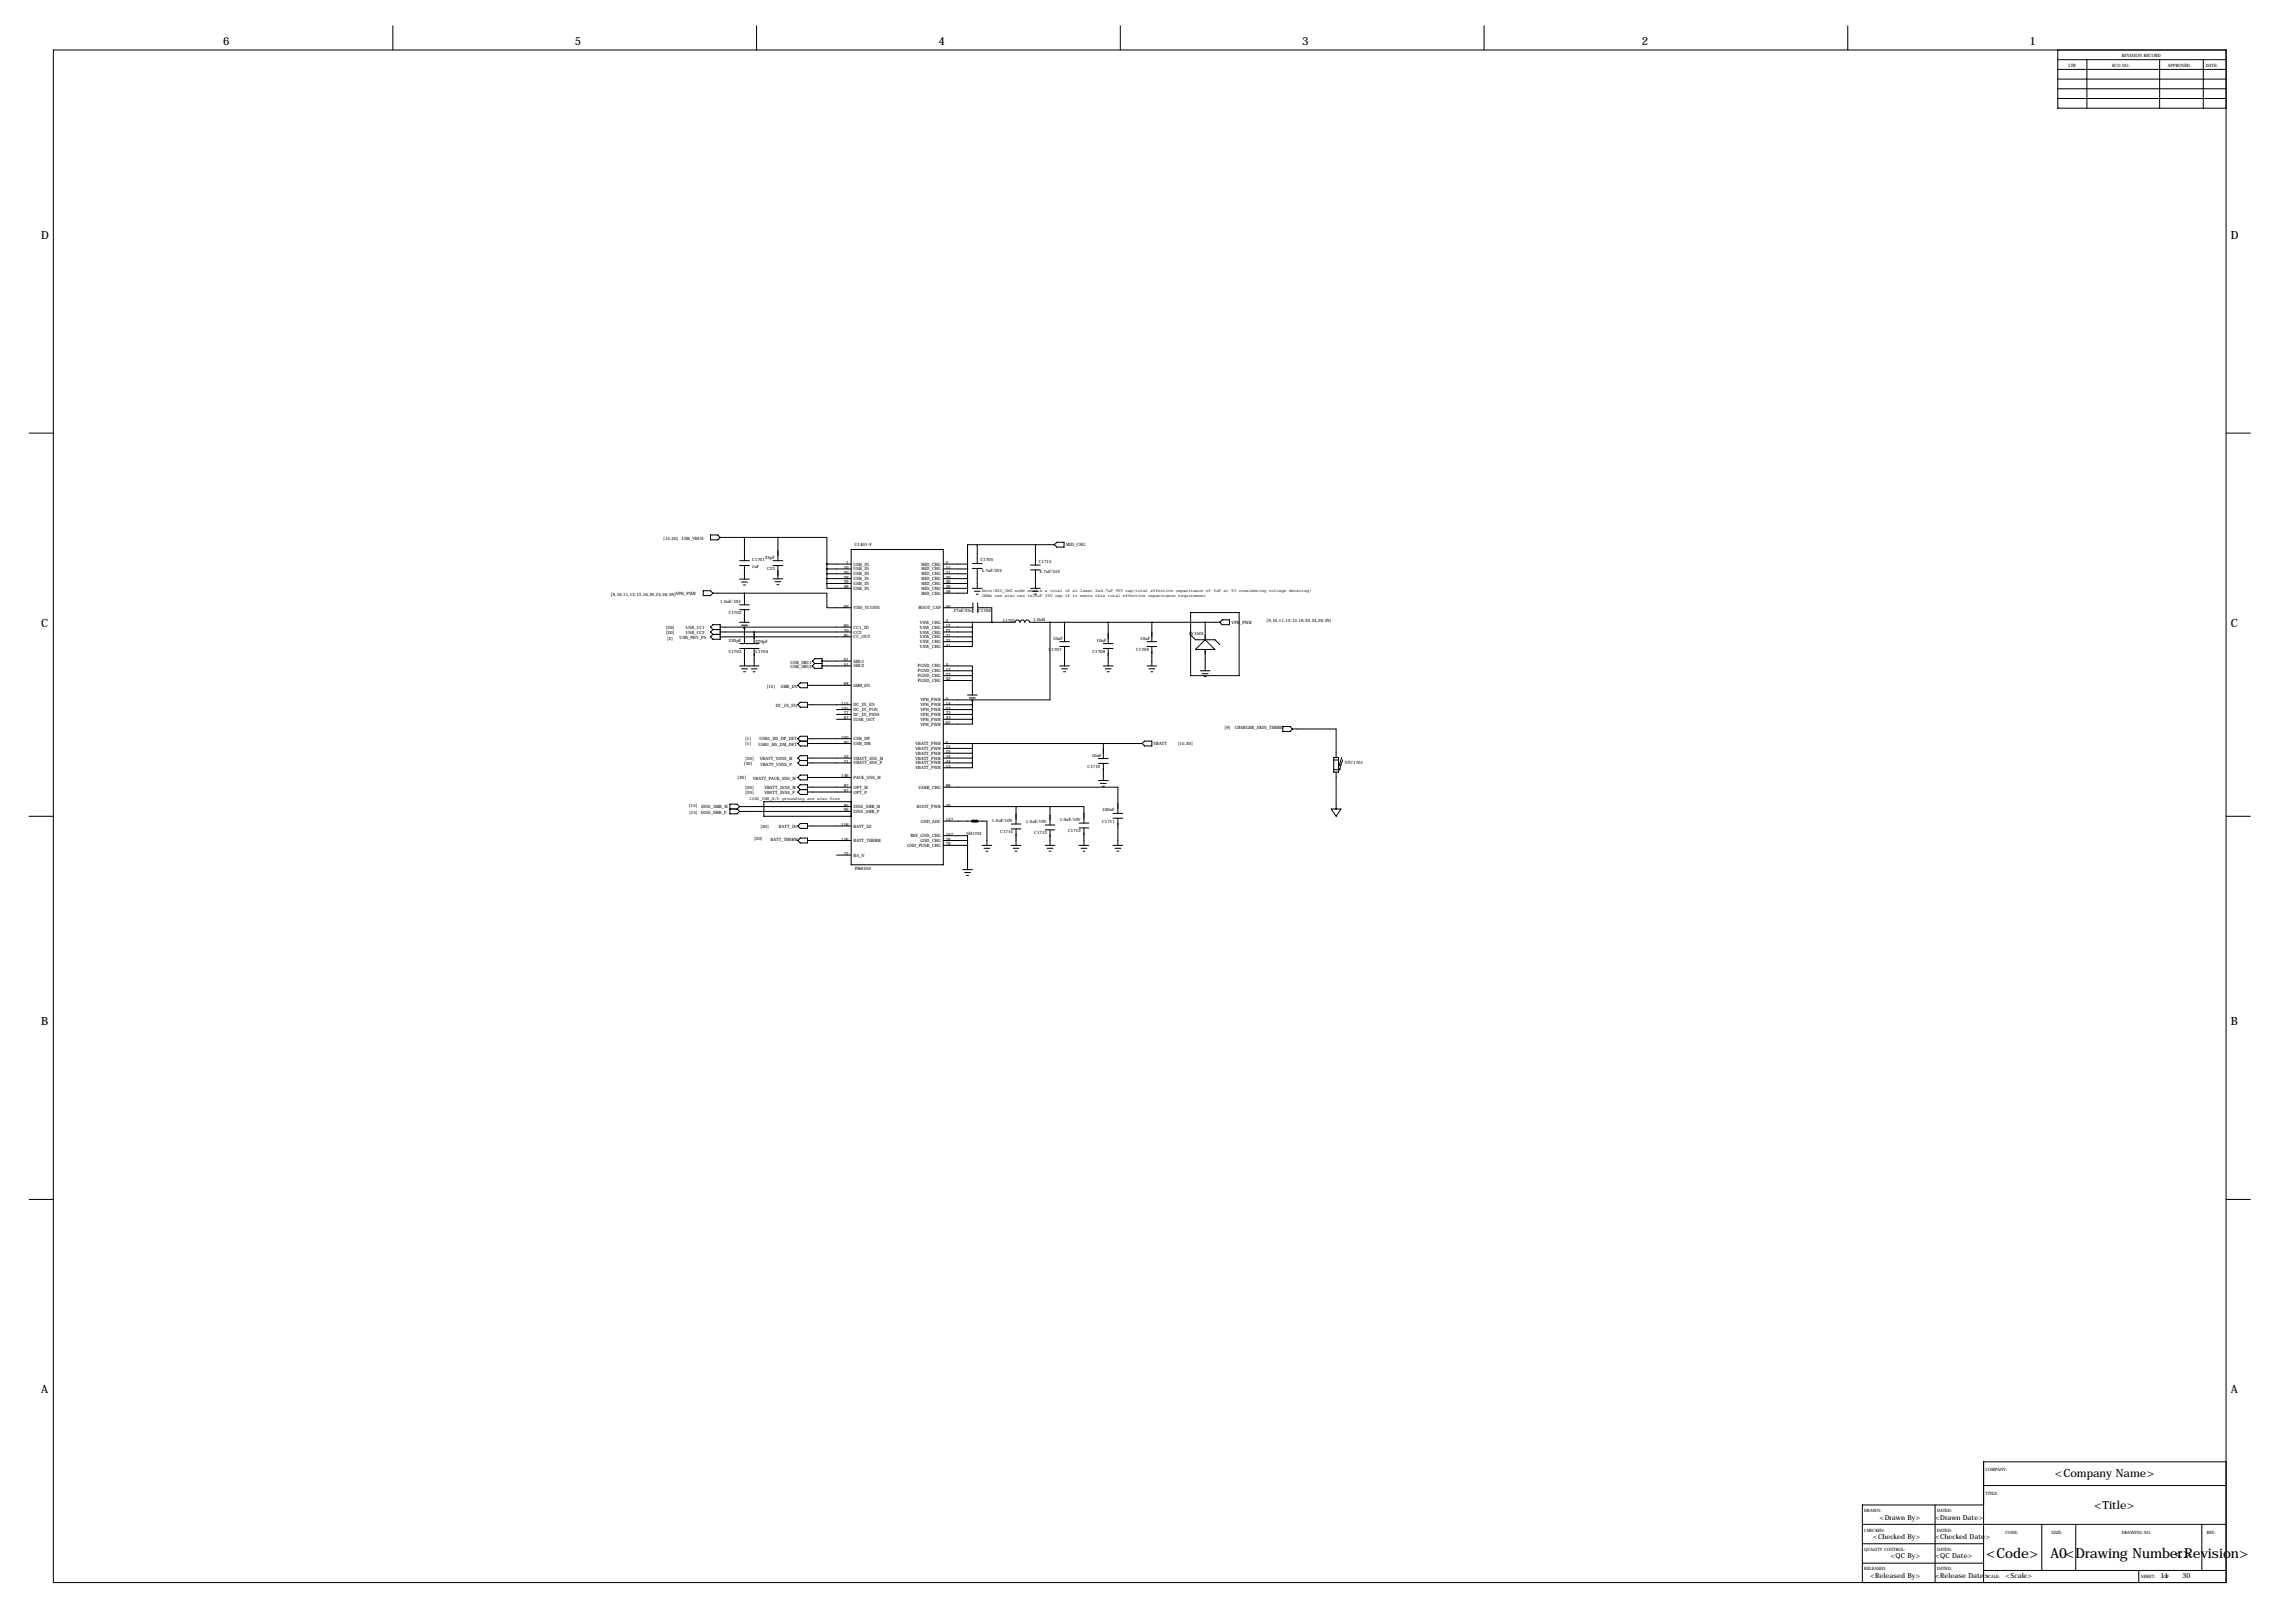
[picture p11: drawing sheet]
<svg xmlns="http://www.w3.org/2000/svg" width="1189mm" height="850mm" viewBox="0 0 1189 850" stroke-linecap="round" stroke-linejoin="round" font-family="sans-serif">
<defs><g id="words">
<g font-size="7.3">
<text x="1040" y="816">&lt;Code&gt;</text>
<text x="1074" y="816">A0&lt;Drawing Number&gt;</text>
<text x="1138" y="816">&lt;Revision&gt;</text>
</g>
<g font-size="5.9">
<text x="117" y="24">6</text>
<text x="301" y="24">5</text>
<text x="491" y="24">4</text>
<text x="682" y="24">3</text>
<text x="860" y="24">2</text>
<text x="1063" y="24">1</text>
<text x="22" y="125">D</text>
<text x="1168" y="125">D</text>
<text x="22" y="328">C</text>
<text x="1168" y="328">C</text>
<text x="22" y="537">B</text>
<text x="1168" y="537">B</text>
<text x="22" y="730">A</text>
<text x="1168" y="730">A</text>
<text x="1076" y="774">&lt;Company Name&gt;</text>
<text x="1097" y="790">&lt;Title&gt;</text>
</g>
<g font-size="3.6">
<text x="984" y="796">&lt;Drawn By&gt;</text>
<text x="1013" y="796">&lt;Drawn Date&gt;</text>
<text x="981" y="806">&lt;Checked By&gt;</text>
<text x="1013" y="806">&lt;Checked Date&gt;</text>
<text x="990" y="816">&lt;QC By&gt;</text>
<text x="1013" y="816">&lt;QC Date&gt;</text>
<text x="979" y="826">&lt;Released By&gt;</text>
<text x="1013" y="826">&lt;Release Date&gt;</text>
<text x="1050" y="826">&lt;Scale&gt;</text>
<text x="1132" y="826">11</text>
<text x="1143" y="826">30</text>
</g>
<g font-size="2.3">
<text x="1111" y="30">REVISION RECORD</text>
<text x="1083" y="35">LTR</text>
<text x="1106" y="35">ECO NO:</text>
<text x="1135" y="35">APPROVED:</text>
<text x="1155" y="35">DATE:</text>
<text x="347" y="283">[15,20]</text>
<text x="357" y="283">USB_VBUS</text>
<text x="448" y="286">U1401-F</text>
<text x="558" y="286">MID_CHG</text>
<text x="394" y="294">C1701</text>
<text x="401" y="293">33pF</text>
<text x="514" y="294">C1705</text>
<text x="394" y="297">1uF</text>
<text x="402" y="299">C23</text>
<text x="442" y="298">10</text>
<text x="443" y="295">1</text>
<text x="447" y="296">USB_IN</text>
<text x="447" y="299">USB_IN</text>
<text x="483" y="296">MID_CHG</text>
<text x="483" y="299">MID_CHG</text>
<text x="495" y="295">2</text>
<text x="495" y="298">11</text>
<text x="514" y="299">4.7uF/35V</text>
<text x="544" y="295">C1715</text>
<text x="442" y="301">20</text>
<text x="442" y="303">29</text>
<text x="442" y="306">39</text>
<text x="447" y="301">USB_IN</text>
<text x="447" y="304">USB_IN</text>
<text x="483" y="301">MID_CHG</text>
<text x="483" y="304">MID_CHG</text>
<text x="495" y="301">21</text>
<text x="495" y="303">30</text>
<text x="495" y="306">40</text>
<text x="544" y="300">4.7uF/35V</text>
<text x="442" y="308">48</text>
<text x="447" y="306">USB_IN</text>
<text x="447" y="309">USB_IN</text>
<text x="483" y="306">MID_CHG</text>
<text x="483" y="309">MID_CHG</text>
<text x="483" y="311">MID_CHG</text>
<text x="495" y="308">49</text>
<text x="495" y="311">58</text>
<text x="514" y="310">Note:MID_CHG node need s a total of al least 2x4.7uF 35V cap(total effective capacitance of 5uF at 5V considering voltage derating)</text>
<text x="320" y="312">[9,10,11,12,13,16,20,24,26,29]VPH_PWR</text>
<text x="377" y="316">1.0uF/10V</text>
<text x="514" y="312">OEMs can also use 1x10uF 35V cap if it meets this total effective capacitance requirement</text>
<text x="382" y="322">C1702</text>
<text x="442" y="318">69</text>
<text x="447" y="319">VDD_VCONN</text>
<text x="481" y="319">BOOT_CAP</text>
<text x="495" y="318">50</text>
<text x="499" y="321">27nF/25v</text>
<text x="512" y="321">C1706</text>
<text x="349" y="329">[20]</text>
<text x="359" y="330">USB_CC1</text>
<text x="442" y="328">60</text>
<text x="447" y="329">CC1_ID</text>
<text x="482" y="327">VSW_CHG</text>
<text x="482" y="329">VSW_CHG</text>
<text x="495" y="326">3</text>
<text x="495" y="328">12</text>
<text x="525" y="325">L1701</text>
<text x="541" y="325">1.0uH</text>
<text x="645" y="327">VPH_PWR</text>
<text x="663" y="326">[9,10,11,12,13,16,20,24,26,29]</text>
<text x="349" y="332">[20]</text>
<text x="349" y="335">[2]</text>
<text x="356" y="335">USB_PHY_PS</text>
<text x="359" y="332">USB_CC2</text>
<text x="442" y="331">70</text>
<text x="442" y="334">80</text>
<text x="447" y="332">CC2</text>
<text x="447" y="334">CC_OUT</text>
<text x="482" y="332">VSW_CHG</text>
<text x="482" y="334">VSW_CHG</text>
<text x="495" y="331">22</text>
<text x="495" y="334">31</text>
<text x="551" y="335">10uF</text>
<text x="597" y="335">10uF</text>
<text x="623" y="333">FV1501</text>
<text x="382" y="342">C1703</text>
<text x="382" y="336">220pF</text>
<text x="396" y="337">220pF</text>
<text x="482" y="337">VSW_CHG</text>
<text x="482" y="339">VSW_CHG</text>
<text x="495" y="336">32</text>
<text x="495" y="339">41</text>
<text x="549" y="341">C1707</text>
<text x="572" y="342">C1708</text>
<text x="574" y="336">10uF</text>
<text x="595" y="341">C1709</text>
<text x="396" y="342">C1704</text>
<text x="414" y="347">USB_SBU1</text>
<text x="442" y="346">61</text>
<text x="447" y="347">SBU1</text>
<text x="414" y="350">USB_SBU2</text>
<text x="442" y="349">51</text>
<text x="447" y="350">SBU2</text>
<text x="481" y="350">PGND_CHG</text>
<text x="481" y="352">PGND_CHG</text>
<text x="495" y="354">23</text>
<text x="495" y="349">4</text>
<text x="495" y="351">13</text>
<text x="442" y="359">68</text>
<text x="447" y="360">SMB_EN</text>
<text x="481" y="355">PGND_CHG</text>
<text x="481" y="357">PGND_CHG</text>
<text x="495" y="356">42</text>
<text x="402" y="360">[15]</text>
<text x="409" y="360">SMB_EN</text>
<text x="406" y="370">DC_IN_EN</text>
<text x="441" y="369">115</text>
<text x="441" y="372">105</text>
<text x="447" y="370">DC_IN_EN</text>
<text x="482" y="367">VPH_PWR</text>
<text x="482" y="370">VPH_PWR</text>
<text x="495" y="369">14</text>
<text x="495" y="372">24</text>
<text x="495" y="367">5</text>
<text x="442" y="374">77</text>
<text x="442" y="377">67</text>
<text x="447" y="372">DC_IN_PON</text>
<text x="447" y="375">DC_IN_PSNS</text>
<text x="447" y="378">IUSB_OUT</text>
<text x="482" y="372">VPH_PWR</text>
<text x="482" y="375">VPH_PWR</text>
<text x="482" y="378">VPH_PWR</text>
<text x="495" y="374">33</text>
<text x="495" y="377">43</text>
<text x="482" y="380">VPH_PWR</text>
<text x="495" y="379">62</text>
<text x="641" y="382">[9]</text>
<text x="647" y="382">CHARGER_SKIN_THERM</text>
<text x="390" y="387">[1]</text>
<text x="390" y="390">[1]</text>
<text x="398" y="388">USB1_HS_DP_DET</text>
<text x="441" y="387">100</text>
<text x="442" y="389">90</text>
<text x="447" y="388">USB_DP</text>
<text x="495" y="389">6</text>
<text x="604" y="390">VBATT</text>
<text x="617" y="390">[15,20]</text>
<text x="397" y="391">USB1_HS_DM_DET</text>
<text x="447" y="390">USB_DM</text>
<text x="479" y="390">VBATT_PWR</text>
<text x="479" y="393">VBATT_PWR</text>
<text x="479" y="395">VBATT_PWR</text>
<text x="495" y="392">15</text>
<text x="495" y="394">25</text>
<text x="390" y="401">[20]</text>
<text x="390" y="398">[20]</text>
<text x="398" y="398">VBATT_VSNS_M</text>
<text x="398" y="401">VBATT_VSNS_P</text>
<text x="442" y="397">52</text>
<text x="442" y="400">71</text>
<text x="447" y="398">VBATT_SNS_M</text>
<text x="447" y="400">VBATT_SNS_P</text>
<text x="479" y="398">VBATT_PWR</text>
<text x="479" y="400">VBATT_PWR</text>
<text x="495" y="397">34</text>
<text x="495" y="400">44</text>
<text x="572" y="396">10uF</text>
<text x="704" y="400">NTC1701</text>
<text x="386" y="408">[20]</text>
<text x="441" y="407">146</text>
<text x="447" y="408">PACK_SNS_M</text>
<text x="479" y="403">VBATT_PWR</text>
<text x="495" y="402">53</text>
<text x="570" y="402">C1710</text>
<text x="390" y="413">[20]</text>
<text x="394" y="408">VBATT_PACK_SNS_M</text>
<text x="400" y="413">VBATT_ISNS_M</text>
<text x="442" y="412">87</text>
<text x="447" y="413">OPT_M</text>
<text x="481" y="413">VARB_CHG</text>
<text x="495" y="412">88</text>
<text x="390" y="416">[20]</text>
<text x="392" y="419">ISNS_SMB_M/P grounding are also fine</text>
<text x="400" y="416">VBATT_ISNS_P</text>
<text x="442" y="415">97</text>
<text x="447" y="416">OPT_P</text>
<text x="361" y="423">[15]</text>
<text x="367" y="423">ISNS_SMB_M</text>
<text x="442" y="422">86</text>
<text x="442" y="425">96</text>
<text x="447" y="423">ISNS_SMB_M</text>
<text x="447" y="426">ISNS_SMB_P</text>
<text x="480" y="423">BOOT_PWR</text>
<text x="495" y="422">59</text>
<text x="577" y="425">100nF</text>
<text x="361" y="426">[15]</text>
<text x="367" y="426">ISNS_SMB_P</text>
<text x="482" y="431">GND_ADC</text>
<text x="495" y="430">147</text>
<text x="519" y="431">1.0uF/10V</text>
<text x="537" y="431">1.0uF/10V</text>
<text x="555" y="430">1.0uF/10V</text>
<text x="577" y="431">C1711</text>
<text x="398" y="434">[20]</text>
<text x="408" y="434">BATT_ID</text>
<text x="441" y="433">116</text>
<text x="447" y="433">BATT_ID</text>
<text x="495" y="438">107</text>
<text x="506" y="437">SH1701</text>
<text x="524" y="436">C1714</text>
<text x="542" y="437">C1713</text>
<text x="559" y="436">C1712</text>
<text x="395" y="440">[20]</text>
<text x="404" y="440">BATT_THERM</text>
<text x="441" y="440">126</text>
<text x="447" y="441">BATT_THERM</text>
<text x="475" y="444">GND_PUSB_CHG</text>
<text x="477" y="438">REF_GND_CHG</text>
<text x="482" y="441">GND_CHG</text>
<text x="495" y="440">79</text>
<text x="495" y="443">78</text>
<text x="442" y="448">72</text>
<text x="447" y="449">BA_N</text>
<text x="448" y="456">PM6250</text>
<text x="1040" y="770">COMPANY:</text>
<text x="1040" y="783">TITLE:</text>
<text x="976" y="792">DRAWN:</text>
<text x="1014" y="792">DATED:</text>
<text x="976" y="802">CHECKED:</text>
<text x="1014" y="802">DATED:</text>
<text x="1050" y="803">CODE:</text>
<text x="1074" y="803">SIZE:</text>
<text x="1111" y="803">DRAWING NO:</text>
<text x="1156" y="803">REV:</text>
<text x="976" y="812">QUALITY CONTROL:</text>
<text x="1014" y="812">DATED:</text>
<text x="976" y="822">RELEASED:</text>
<text x="1014" y="822">DATED:</text>
<text x="1040" y="826">SCALE:</text>
<text x="1121" y="826">SHEET:</text>
<text x="1133" y="826">OF</text>
</g>
</g></defs>
<g fill="none" stroke="#000" stroke-width=".52">
<path d="M206 13v13M396 13v13M587 13v13M777 13v13M968 13v13M28 26h1138v803h-1138zM1078 26v31h88M1078 31h88M1078 36h88M1093 31v26M1131 31v26M1154 31v26"/>
<path d="M1078 41h88M1078 47h88M1078 52h88M15 227h13M1166 227h13M372 280h4l1 1-1 2h-4zM377 281h30M387 296h5M387 294h5M390 281v13M390 296v7M405 296h5"/>
<path d="M405 294h5M407 281h26v14M407 281v13M407 296v7M433 295h13M433 298h13M433 295v11M446 288h48v165h-48zM494 295h13M494 298h13M507 295v13M509 295h5"/>
<path d="M509 298h5M512 285h-5v10M512 285v10M512 298v10M512 285h40M540 296h5M540 298h5M542 285v11M542 298v10M552 285l1-1h4v3h-4zM368 309h4l1 2-1 1h-4zM373 311h17"/>
<path d="M387 319h5M387 317h5M387 303h5M388 305h3M389 306h1M390 311h43v7h13M390 311v6M390 319v7M405 303h5M406 305h3M407 306h1M433 306v2h13"/>
<path d="M433 301h13M433 303h13M433 306h13M494 318h16M494 301h13M494 303h13M494 306h13M494 308h13M507 308v3h-13M509 308h5M510 316v5M510 310h3"/>
<path d="M511 311h1M512 318h7v8M512 316v5M540 308h5M541 310h3M542 311h1M373 330l-1-2 1-1h4v8h-4l-1-1 1-2M373 330h4M373 330l-1 1 1 1M373 332h4M377 328h69M377 331h69"/>
<path d="M377 334h69M387 326h5M387 340h11M387 337h11M388 327h3M389 329h1M390 328v9M390 340v9M395 331v6M395 340v9M494 328h15M494 331h15"/>
<path d="M494 334h15M494 326h38M494 336h15M509 336v3h-15M509 326v10M532 326a1.3 1.3 0 0 1 1-1 1.3 1.3 0 0 1 1 1M534 326a1.3 1.3 0 0 1 1-1 1.3 1.3 0 0 1 2 1M537 326a1.3 1.3 0 0 1 1-1 1.3 1.3 0 0 1 1 1h100M550 326v41h-41M555 336h5M555 339h5M558 326v10"/>
<path d="M558 339v10M578 340h5M578 337h5M580 326v11M580 340v9M601 336h5M601 339h5M603 326v10M603 339v10M624 321h25v33h-25zM624 333l2 2h10l3 3M631 335l5 5h-10z"/>
<path d="M631 326v9M640 325h4v2h-4l-1-1zM387 349h11M388 350h3M389 352h1M393 350h3M394 352h1M418 359l1-1h4v2h-4zM423 359h23M425 346l2-1h4v5h-4l-2-1 2-2zM427 347h4M431 346h15"/>
<path d="M431 349h15M494 349h15v2M494 354h15M494 351h15M494 356h15M509 351v13M555 349h5M556 350h3M557 352h1M578 349h5M579 350h3M580 352h1"/>
<path d="M601 349h5M602 350h3M603 352h1M629 351h5M630 353h3M631 354h1M631 340v11M418 369l1-1h4v2h-4zM423 369h23M438 372h8M438 374h8M438 377h8"/>
<path d="M494 369h15M494 372h15M494 374h15M494 377h15M494 367h15M507 364h5M508 366h3M509 367h1M509 377v2h-15M509 367v10M418 387l1-1h4v5h-4l-1-2 1-1zM418 397l1-1h4v5h-4l-1-1 1-2z"/>
<path d="M419 388h4M419 398h4M423 387h23M423 389h23M423 397h23M423 400h23M494 389h104M494 397h15M494 400h15M494 392h15M494 394h15M509 400v2h-15"/>
<path d="M509 389v11M575 400h5M575 397h5M578 389v8M578 400v9M598 389l1-1h4v3h-4zM672 381h4l1 1-1 1h-4zM677 382h23v15M698 397h3v7h-3zM698 398h3M703 397l-2 4 1-1M703 398l-2 5"/>
<path d="M418 407l1-1h4v2h-4zM418 412l1-1h4v5h-4l-1-1 1-1zM419 414h4M423 407h23M423 412h23M423 415h23M446 420h-46v8h46M494 412h91v14M575 409h5M576 410h3M577 412h1M698 403h3"/>
<path d="M700 404v20M701 400v1M701 403h.1M702 403h-1M15 428h13M382 424h4M386 424l1 1M387 422h59M387 425h59M387 422l-1-1h-4v5h4l1-1M387 422l-1 2M418 433l1-2h4v3h-4z"/>
<path d="M423 433h23M494 438h13v2M494 422h56M494 430h15M512 430h5v13M530 434h5M530 432h5M532 422v10M532 434v9M547 435h5M547 432h5M550 422h18v9"/>
<path d="M550 422v10M550 435v8M565 434h5M565 431h5M568 434v9M583 429h5M583 426h5M585 429v14M697 424h5l-2 4zM1166 428h13M418 440l1-1h4v2h-4zM423 440h23"/>
<path d="M438 448h8M494 440h13M494 443h13M504 455h5M505 457h3M506 458h1M507 440v15M514 443h5M515 444h3M516 446h1M530 443h5M531 444h3"/>
<path d="M532 446h1M547 443h5M548 444h3M549 446h1M565 443h5M566 444h3M567 446h1M583 443h5M584 444h3M585 446h1M15 628h13M1166 628h13"/>
<path d="M1039 778h127M1166 766h-127v63M975 798h191M1013 788v41M1039 788h-64v41M1069 798v24M1087 798v24M1153 798v24M975 809h64M975 819h64M1039 822h127M1120 822v7"/>
</g>
<path d="M509 430h3" fill="none" stroke="#000" stroke-width="1.5"/>
<use href="#words"/>
</svg>
